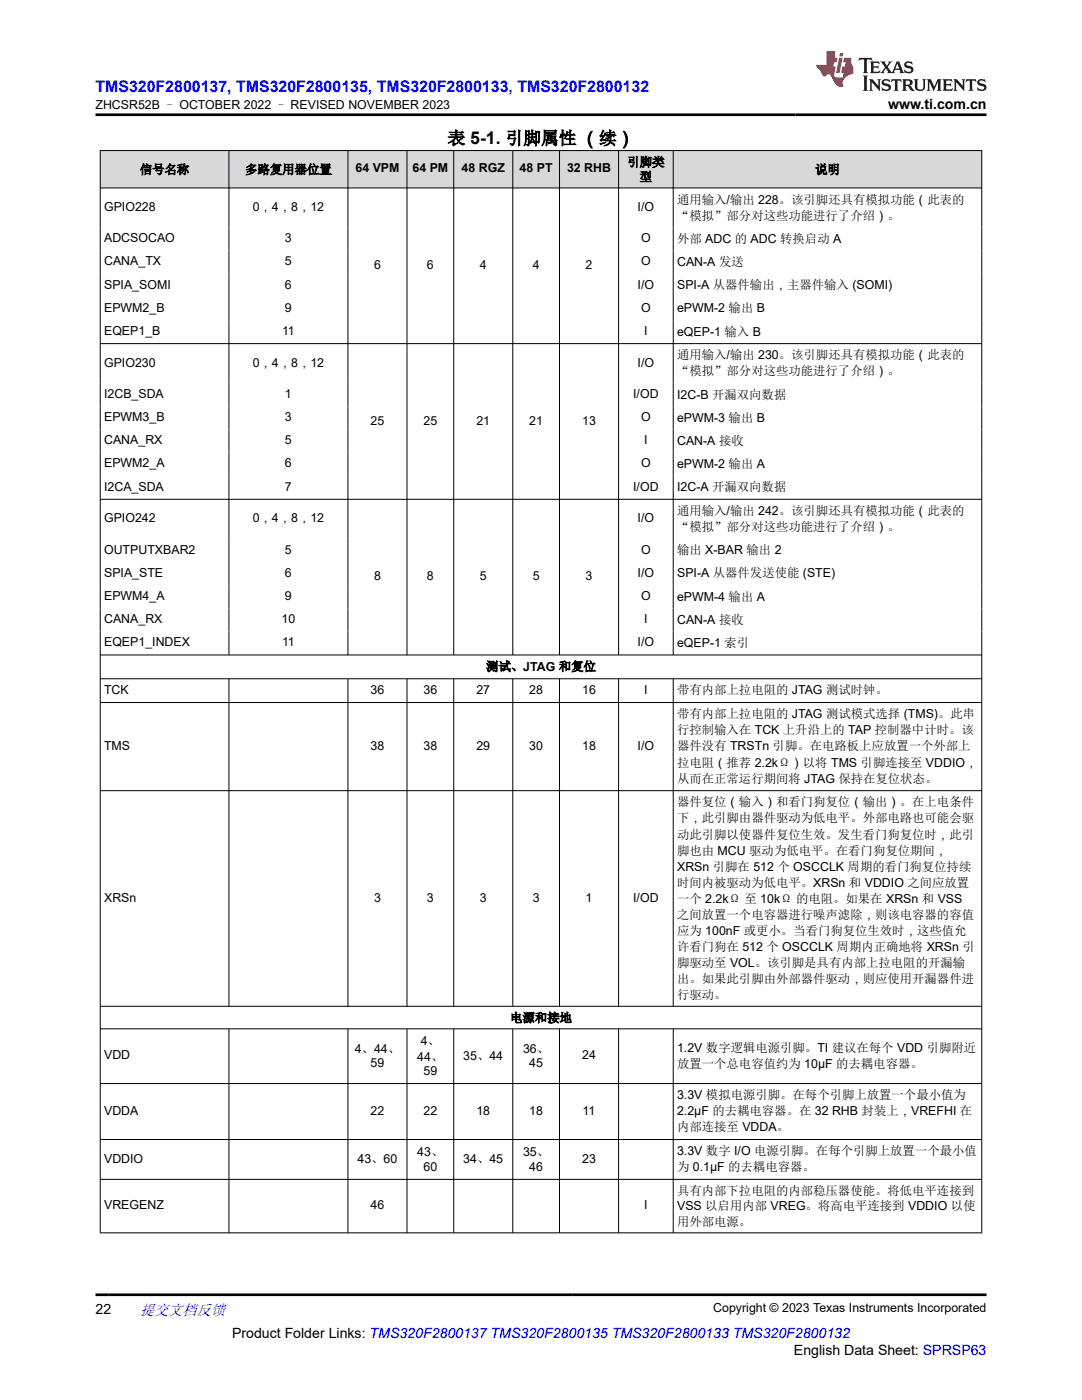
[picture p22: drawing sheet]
<svg xmlns="http://www.w3.org/2000/svg" width="216mm" height="279mm" viewBox="0 0 216 279" stroke-linecap="round" stroke-linejoin="round" font-family="sans-serif">
<defs><g id="words">
<text font-size="3.5" x="89.3" y="28.8">表 5-1. 引脚属性 （续）</text>
<text font-size="3.2" fill="#00f" x="19" y="18.3">TMS320F2800137, TMS320F2800135, TMS320F2800133, TMS320F2800132</text>
<text font-size="3" fill="#00f" x="27.9" y="262.4">提交文档反馈</text>
<g font-size="2.8">
<text x="177.2" y="21.7">www.ti.com.cn</text>
<text x="19" y="262.1">22</text>
<text x="46.3" y="266.9">Product Folder Links: TMS320F2800137 TMS320F2800135 TMS320F2800133 TMS320F2800132</text>
<text x="158.4" y="270.3">English Data Sheet: SPRSP63</text>
</g>
<g font-size="2.5">
<text x="19" y="21.8">ZHCSR52B – OCTOBER 2022 – REVISED NOVEMBER 2023</text>
<text x="27.9" y="34.7">信号名称</text>
<text x="48.9" y="34.7">多路复用器位置</text>
<text x="70.9" y="34.4">64 VPM</text>
<text x="82.3" y="34.4">64 PM</text>
<text x="92.1" y="34.4">48 RGZ</text>
<text x="103.7" y="34.4">48 PT</text>
<text x="113.1" y="34.4">32 RHB</text>
<text x="125.2" y="33.2">引脚类</text>
<text x="162.6" y="34.7">说明</text>
<text x="127.6" y="36.1">型</text>
<text x="135.1" y="40.6">通用输入/输出 228。该引脚还具有模拟功能（此表的</text>
<text x="20.8" y="42.1">GPIO228</text>
<text x="50.4" y="42.1">0，4，8，12</text>
<text x="127.2" y="42.1">I/O</text>
<text x="135.1" y="43.9">“模拟”部分对这些功能进行了介绍）。</text>
<text x="20.8" y="48.4">ADCSOCAO</text>
<text x="20.8" y="53">CANA_TX</text>
<text x="56.9" y="48.4">3</text>
<text x="56.9" y="53">5</text>
<text x="74.6" y="53.7">6</text>
<text x="85.2" y="53.7">6</text>
<text x="95.7" y="53.7">4</text>
<text x="106.3" y="53.7">4</text>
<text x="116.8" y="53.7">2</text>
<text x="127.9" y="48.4">O</text>
<text x="127.9" y="53">O</text>
<text x="135.1" y="48.5">外部 ADC 的 ADC 转换启动 A</text>
<text x="135.1" y="53.1">CAN-A 发送</text>
<text x="20.8" y="57.6">SPIA_SOMI</text>
<text x="56.9" y="57.6">6</text>
<text x="127.2" y="57.6">I/O</text>
<text x="135.1" y="57.7">SPI-A 从器件输出，主器件输入 (SOMI)</text>
<text x="20.8" y="62.2">EPWM2_B</text>
<text x="56.9" y="62.2">9</text>
<text x="127.9" y="62.2">O</text>
<text x="135.1" y="62.3">ePWM-2 输出 B</text>
<text x="20.8" y="66.8">EQEP1_B</text>
<text x="56.3" y="66.8">11</text>
<text x="128.5" y="66.8">I</text>
<text x="135.1" y="67">eQEP-1 输入 B</text>
<text x="135.1" y="71.7">通用输入/输出 230。该引脚还具有模拟功能（此表的</text>
<text x="20.8" y="73.2">GPIO230</text>
<text x="50.4" y="73.2">0，4，8，12</text>
<text x="127.2" y="73.2">I/O</text>
<text x="135.1" y="74.9">“模拟”部分对这些功能进行了介绍）。</text>
<text x="20.8" y="79.4">I2CB_SDA</text>
<text x="56.9" y="79.4">1</text>
<text x="126.3" y="79.4">I/OD</text>
<text x="135.1" y="79.5">I2C-B 开漏双向数据</text>
<text x="20.8" y="84">EPWM3_B</text>
<text x="20.8" y="88.7">CANA_RX</text>
<text x="56.9" y="84">3</text>
<text x="56.9" y="88.7">5</text>
<text x="73.9" y="84.8">25</text>
<text x="84.5" y="84.8">25</text>
<text x="95.1" y="84.8">21</text>
<text x="105.6" y="84.8">21</text>
<text x="116.2" y="84.8">13</text>
<text x="127.9" y="84">O</text>
<text x="128.5" y="88.7">I</text>
<text x="135.1" y="84.2">ePWM-3 输出 B</text>
<text x="135.1" y="88.8">CAN-A 接收</text>
<text x="20.8" y="93.3">EPWM2_A</text>
<text x="56.9" y="93.3">6</text>
<text x="127.9" y="93.3">O</text>
<text x="135.1" y="93.4">ePWM-2 输出 A</text>
<text x="20.8" y="97.9">I2CA_SDA</text>
<text x="56.9" y="97.9">7</text>
<text x="126.3" y="97.9">I/OD</text>
<text x="135.1" y="98">I2C-A 开漏双向数据</text>
<text x="20.8" y="104.3">GPIO242</text>
<text x="50.4" y="104.3">0，4，8，12</text>
<text x="127.2" y="104.3">I/O</text>
<text x="135.1" y="102.8">通用输入/输出 242。该引脚还具有模拟功能（此表的</text>
<text x="135.1" y="106">“模拟”部分对这些功能进行了介绍）。</text>
<text x="20.8" y="110.5">OUTPUTXBAR2</text>
<text x="56.9" y="110.5">5</text>
<text x="127.9" y="110.5">O</text>
<text x="135.1" y="110.6">输出 X-BAR 输出 2</text>
<text x="20.8" y="115.1">SPIA_STE</text>
<text x="20.8" y="119.7">EPWM4_A</text>
<text x="56.9" y="115.1">6</text>
<text x="56.9" y="119.7">9</text>
<text x="74.6" y="115.8">8</text>
<text x="85.2" y="115.8">8</text>
<text x="95.7" y="115.8">5</text>
<text x="106.3" y="115.8">5</text>
<text x="116.8" y="115.8">3</text>
<text x="127.2" y="115.1">I/O</text>
<text x="127.9" y="119.7">O</text>
<text x="135.1" y="115.2">SPI-A 从器件发送使能 (STE)</text>
<text x="135.1" y="119.9">ePWM-4 输出 A</text>
<text x="20.8" y="124.4">CANA_RX</text>
<text x="56.2" y="124.4">10</text>
<text x="128.5" y="124.4">I</text>
<text x="135.1" y="124.5">CAN-A 接收</text>
<text x="20.8" y="129">EQEP1_INDEX</text>
<text x="56.3" y="129">11</text>
<text x="127.2" y="129">I/O</text>
<text x="135.1" y="129.1">eQEP-1 索引</text>
<text x="97" y="133.9">测试、JTAG 和复位</text>
<text x="20.8" y="138.5">TCK</text>
<text x="73.9" y="138.5">36</text>
<text x="84.5" y="138.5">36</text>
<text x="95.1" y="138.5">27</text>
<text x="105.6" y="138.5">28</text>
<text x="116.2" y="138.5">16</text>
<text x="128.5" y="138.5">I</text>
<text x="135.1" y="138.6">带有内部上拉电阻的 JTAG 测试时钟。</text>
<text x="135.1" y="143.3">带有内部上拉电阻的 JTAG 测试模式选择 (TMS)。此串</text>
<text x="20.8" y="149.6">TMS</text>
<text x="73.9" y="149.6">38</text>
<text x="84.5" y="149.6">38</text>
<text x="95.1" y="149.6">29</text>
<text x="105.6" y="149.6">30</text>
<text x="116.2" y="149.6">18</text>
<text x="127.2" y="149.6">I/O</text>
<text x="135.1" y="146.6">行控制输入在 TCK 上升沿上的 TAP 控制器中计时。该</text>
<text x="135.1" y="149.8">器件没有 TRSTn 引脚。在电路板上应放置一个外部上</text>
<text x="135.1" y="153">拉电阻（推荐 2.2kΩ）以将 TMS 引脚连接至 VDDIO，</text>
<text x="135.1" y="156.2">从而在正常运行期间将 JTAG 保持在复位状态。</text>
<text x="135.1" y="160.9">器件复位（输入）和看门狗复位（输出）。在上电条件</text>
<text x="135.1" y="164.1">下，此引脚由器件驱动为低电平。外部电路也可能会驱</text>
<text x="135.1" y="167.4">动此引脚以使器件复位生效。发生看门狗复位时，此引</text>
<text x="135.1" y="170.6">脚也由 MCU 驱动为低电平。在看门狗复位期间，</text>
<text x="135.1" y="173.8">XRSn 引脚在 512 个 OSCCLK 周期的看门狗复位持续</text>
<text x="20.8" y="180">XRSn</text>
<text x="74.6" y="180">3</text>
<text x="85.2" y="180">3</text>
<text x="95.7" y="180">3</text>
<text x="106.3" y="180">3</text>
<text x="116.8" y="180">1</text>
<text x="126.3" y="180">I/OD</text>
<text x="135.1" y="177">时间内被驱动为低电平。XRSn 和 VDDIO 之间应放置</text>
<text x="135.1" y="180.2">一个 2.2kΩ 至 10kΩ 的电阻。如果在 XRSn 和 VSS</text>
<text x="135.1" y="183.4">之间放置一个电容器进行噪声滤除，则该电容器的容值</text>
<text x="135.1" y="186.6">应为 100nF 或更小。当看门狗复位生效时，这些值允</text>
<text x="135.1" y="189.8">许看门狗在 512 个 OSCCLK 周期内正确地将 XRSn 引</text>
<text x="135.1" y="193">脚驱动至 VOL。该引脚是具有内部上拉电阻的开漏输</text>
<text x="135.1" y="196.3">出。如果此引脚由外部器件驱动，则应使用开漏器件进</text>
<text x="101.8" y="204">电源和接地</text>
<text x="135.1" y="199.5">行驱动。</text>
<text x="84" y="208.5">4、</text>
<text x="135.1" y="209.9">1.2V 数字逻辑电源引脚。TI 建议在每个 VDD 引脚附近</text>
<text x="20.8" y="211.4">VDD</text>
<text x="70.8" y="210.1">4、44、</text>
<text x="73.9" y="213">59</text>
<text x="83.3" y="211.7">44、</text>
<text x="84.5" y="214.6">59</text>
<text x="92.4" y="211.5">35、44</text>
<text x="104.4" y="210.1">36、</text>
<text x="105.6" y="213">45</text>
<text x="116.2" y="211.4">24</text>
<text x="135.1" y="213.2">放置一个总电容值约为 10µF 的去耦电容器。</text>
<text x="135.1" y="219.4">3.3V 模拟电源引脚。在每个引脚上放置一个最小值为</text>
<text x="20.8" y="222.5">VDDA</text>
<text x="73.9" y="222.5">22</text>
<text x="84.5" y="222.5">22</text>
<text x="95.1" y="222.5">18</text>
<text x="105.6" y="222.5">18</text>
<text x="116.3" y="222.5">11</text>
<text x="135.1" y="222.6">2.2µF 的去耦电容器。在 32 RHB 封装上，VREFHI 在</text>
<text x="135.1" y="225.8">内部连接至 VDDA。</text>
<text x="20.8" y="232">VDDIO</text>
<text x="71.3" y="232.2">43、60</text>
<text x="83.3" y="230.7">43、</text>
<text x="84.5" y="233.6">60</text>
<text x="92.4" y="232.2">34、45</text>
<text x="104.4" y="230.7">35、</text>
<text x="105.6" y="233.6">46</text>
<text x="116.2" y="232">23</text>
<text x="135.1" y="230.5">3.3V 数字 I/O 电源引脚。在每个引脚上放置一个最小值</text>
<text x="135.1" y="233.8">为 0.1µF 的去耦电容器。</text>
<text x="135.1" y="238.5">具有内部下拉电阻的内部稳压器使能。将低电平连接到</text>
<text x="20.8" y="241.3">VREGENZ</text>
<text x="73.9" y="241.3">46</text>
<text x="128.5" y="241.3">I</text>
<text x="135.1" y="241.5">VSS 以启用内部 VREG。将高电平连接到 VDDIO 以使</text>
<text x="135.1" y="244.7">用外部电源。</text>
<text x="142.3" y="261.8">Copyright © 2023 Texas Instruments Incorporated</text>
</g>
</g></defs>
<g fill="#d8d8d8">
<path d="M20 30h175.9v7.5h-175.9z" fill-rule="evenodd"/>
<path d="M20.1 30.1h25.5v7.3h-25.5z" fill-rule="evenodd"/>
<path d="M45.7 30.1h23.7v7.3h-23.7z" fill-rule="evenodd"/>
<path d="M69.5 30.1h11.7v7.3h-11.7z" fill-rule="evenodd"/>
<path d="M81.3 30.1h9.2v7.3h-9.2z" fill-rule="evenodd"/>
<path d="M90.6 30.1h11.7v7.3h-11.7z" fill-rule="evenodd"/>
<path d="M102.4 30.1h9.2v7.3h-9.2z" fill-rule="evenodd"/>
<path d="M111.7 30.1h11.7v7.3h-11.7z" fill-rule="evenodd"/>
<path d="M123.5 30.1h10.8v7.3h-10.8z" fill-rule="evenodd"/>
<path d="M134.4 30.1h61.4v7.3h-61.4z" fill-rule="evenodd"/>
</g>
<g fill="none" stroke="#000" stroke-width=".2">
<path d="M19.9 30h176.1M19.9 37.5h176.1M20 30v216.1M45.7 30v100.8M69.4 30v100.8M81.2 30v100.8M90.5 30v100.8M102.3 30v100.8M111.6 30v100.8M123.4 30v100.8M134.3 30v100.8M195.9 30v216.1"/>
<path d="M19.9 68.6h176.1M19.9 99.6h176.1M19.9 130.7h176.1M19.9 135.5h176.1M45.7 135.5v65.4M69.4 135.5v65.4M81.2 135.5v65.4M90.5 135.5v65.4M102.3 135.5v65.4M111.6 135.5v65.4M123.4 135.5v65.4M134.3 135.5v65.4"/>
<path d="M19.9 140.2h176.1M19.9 157.8h176.1M19.9 200.8h176.1M19.9 205.3h176.1M19.9 216.2h176.1M45.7 205.3v40.8M69.4 205.3v40.8M81.2 205.3v40.8M90.5 205.3v40.8M102.3 205.3v40.8M111.6 205.3v40.8M123.4 205.3v40.8"/>
<path d="M134.3 205.3v40.8M19.9 227.4h176.1M19.9 235.4h176.1M19.9 246h176.1"/>
</g>
<path d="M171.5 11.6l-.2 .5 .5-.2h.6v.1v2.2l-.2 .4h1l-.2-.4v-2.2v-.1h.5l.5 .2-.1-.5zM173.6 12.3l.2 .4v1.5l-.2 .4h1.9l.1-.6a1.08 1.08 0 0 1-1.3 .2v-.7h.6l.4 .2v-.7l-.4 .2h-.6v-.5l.2-.2a1 1 0 0 1 1 .3l-.1-.5zM175.7 12.3l.9 1.1-1 1.2h.9l-.2-.2 .5-.8 .4 .8-.2 .2h1.6l-.2-.2 .2-.5h.9l.1 .5-.1 .2h.9l-.2-.3-.8-2h-.5l-.9 2.2-.9-1.1 .9-1.1h-.8l.2 .2-.4 .6-.4-.6 .2-.2zM179 12.7l.4 1h-.7zM180.7 12.4a.65 .65 0 0 0-.2 .7 .65 .65 0 0 0 .6 .5l.6 .1 .1 .3a.79 .79 0 0 1-.7 .4 .79 .79 0 0 1-.7-.5l.1 .7 .2-.1a.93 .93 0 0 0 1.1 .1 .93 .93 0 0 0 .4-1 1.46 1.46 0 0 0-1.2-.6l-.1-.3a1.09 1.09 0 0 1 1.2 .2l-.2-.6-.1 .1-.5-.2zM172.2 15.1l.2 .4v2.2l-.2 .4h1l-.2-.4v-2.2l.2-.4zM173.4 15.8l.2 .4v1.5l-.2 .4h.8l-.3-.4 .1-1.3 1.6 1.8v-2l.2-.4h-.7l.1 .2 .1 1.1-1.2-1.3zM176.2 15.9a.65 .65 0 0 0-.2 .8 .65 .65 0 0 0 .6 .4l.6 .2 .1 .2a.79 .79 0 0 1-.7 .4 .79 .79 0 0 1-.7-.5l.1 .7 .2-.1a.93 .93 0 0 0 1.1 .1 .93 .93 0 0 0 .4-.9 1.46 1.46 0 0 0-1.2-.6l-.1-.4a1.09 1.09 0 0 1 1.2 .2l-.1-.6-.2 .1-.5-.1zM177.9 15.8l-.1 .6a.63 .63 0 0 1 .8-.3v1.6l-.3 .4h1l-.2-.4v-1.6a.66 .66 0 0 1 .8 .3l-.1-.6zM180 15.8l.2 .4v1.5l-.2 .4h1l-.2-.2-.1-.7h.5l.1 .2a.79 .79 0 0 0 1.2 .6l-1-.9a.61 .61 0 0 0 .6-.6 .61 .61 0 0 0-.5-.7zM180.8 16.1h.1a.47 .47 0 0 1 .5 .1 .47 .47 0 0 1 .1 .5l-.1 .1-.7 .1zM182.3 15.8l.2 .2a2.27 2.27 0 0 0 .4 2 1.04 1.04 0 0 0 1.7-.7v-1.3l.2-.2h-.8l.2 .4v1.1a.6 .6 0 0 1-.6 .6 .6 .6 0 0 1-.6-.6v-1.1l.3-.4zM184.9 15.8l.2 .4v1.5l-.2 .4h.8l-.3-.4v-1.4l.9 1.9 .9-1.9v1.4l-.3 .4h1l-.2-.4v-1.5l.2-.4h-.8l-.7 1.5-.6-1.5zM188.1 15.8l.2 .4v1.5l-.2 .4h1.9l.1-.6a1.09 1.09 0 0 1-1.3 .2v-.7h.6l.4 .2v-.6l-.4 .2h-.6v-.6l.2-.1a1.01 1.01 0 0 1 1 .3l-.1-.6zM190.2 15.8l.3 .4v1.5l-.3 .4h.8l-.2-.4v-1.3l1.6 1.8v-2l.2-.4h-.7l.2 .2v1.1l-1.2-1.3zM192.8 15.8l-.1 .6a.63 .63 0 0 1 .8-.3v1.6l-.3 .4h1l-.2-.4v-1.6a.66 .66 0 0 1 .8 .3l-.1-.6zM195.2 15.9a.65 .65 0 0 0-.2 .8 .65 .65 0 0 0 .6 .4l.6 .2 .2 .2a.79 .79 0 0 1-.7 .4 .79 .79 0 0 1-.7-.5l.1 .7 .2-.1a.93 .93 0 0 0 1 .1 .93 .93 0 0 0 .5-.9 1.46 1.46 0 0 0-1.3-.6v-.4a1.09 1.09 0 0 1 1.2 .2l-.2-.6-.2 .1-.5-.1z" fill="#231f20"/>
<path d="M164.9 10.2v2.8h-2l.1 .3 .8 1a.95 .95 0 0 0 1 .9 .59 .59 0 0 1 .5-.4 .59 .59 0 0 1 .5 .4l.4 .7a1.59 1.59 0 0 0 2.1 1.4 1.61 1.61 0 0 1 1-2.3l1-.3-.1-1.5a1.59 1.59 0 0 1-.3-1.7h-1.5l-.2 .9h.6l-.2 .9h-.5l-.2 1v.2l.4 .1-.1 .9h-.7a.73 .73 0 0 1-1-.7l.3-1.5h-.5l.1-.9h.5l.2-.9h-.5v-1.3zM167.4 11.5l-.6 3.1h.7l.6-3.1zM167.6 10.6l-.1 .6h.7l.1-.6z" fill="#ed1c24"/>
<path d="M19 22.9h177.8M19 258.4h177.8" fill="none" stroke="#000" stroke-width=".53"/>
<use href="#words"/>
</svg>
